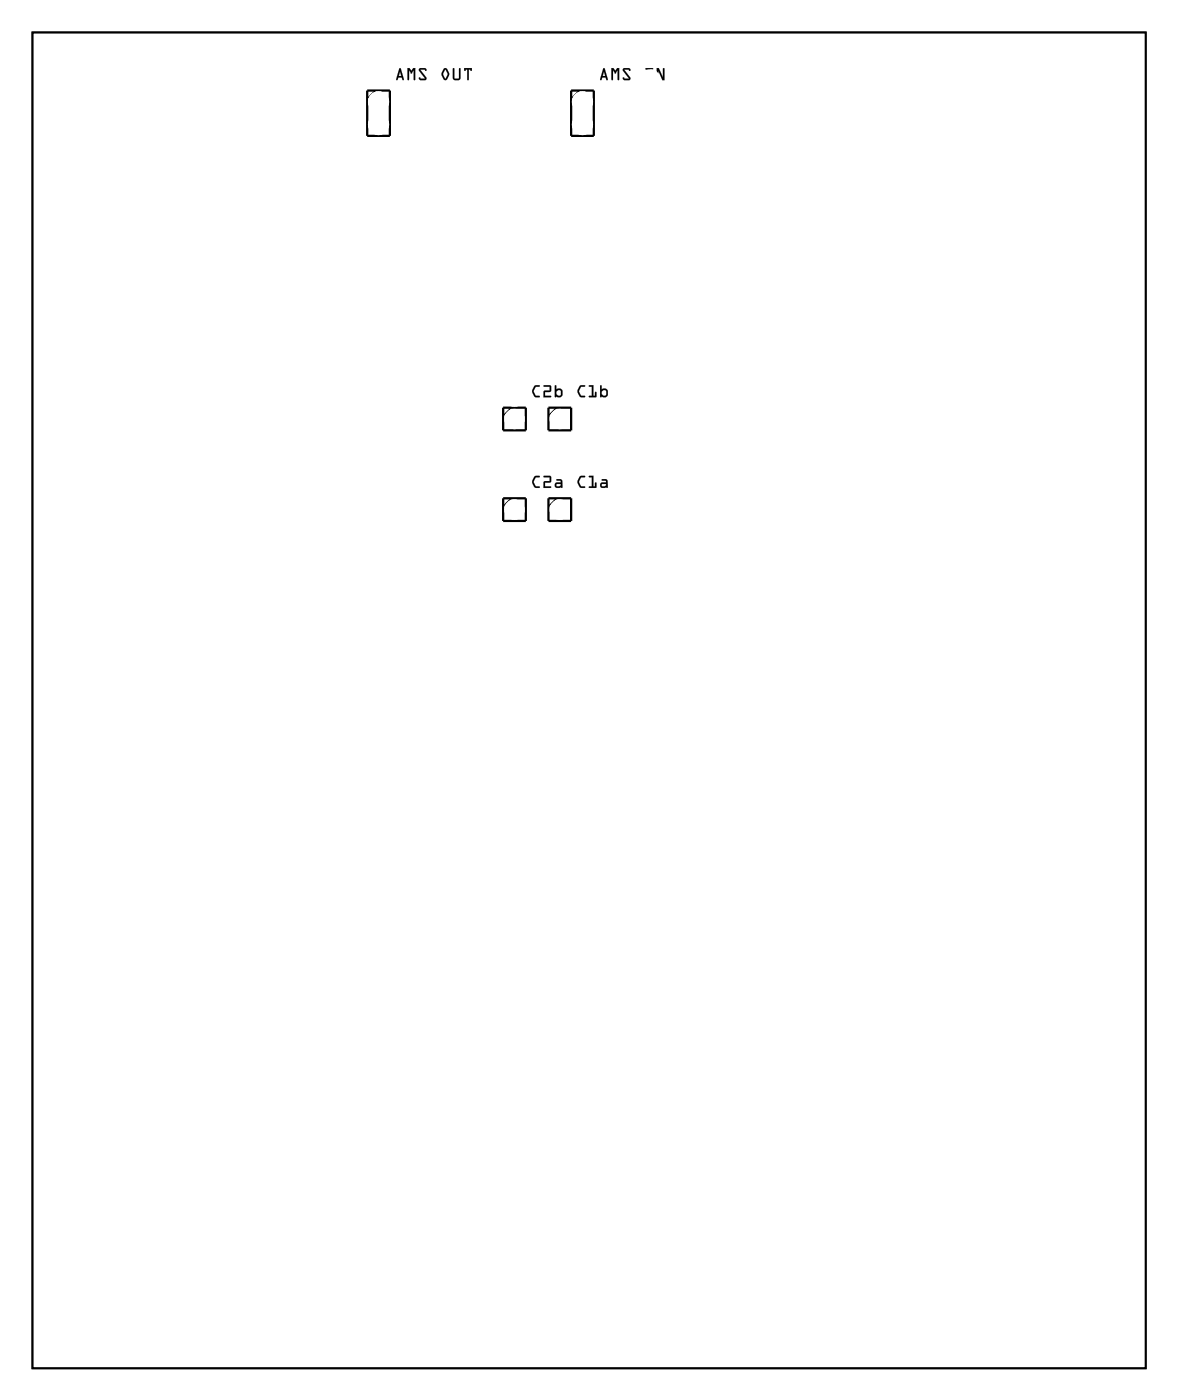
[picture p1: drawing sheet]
<svg xmlns="http://www.w3.org/2000/svg" width="132mm" height="157mm" viewBox="0 0 132 157" stroke-linecap="round" stroke-linejoin="round" font-family="sans-serif">
<path d="M3.6 3.6h124.8v149.8h-124.8z" fill="none" stroke="#000" stroke-width=".2"/>
<g fill="#000">
<path d="M3.6 3.6v149.8h124.8v-149.8zM3.6 3.6h124.8v149.8h-124.8z"/>
<path d="M44.8 7.6l.1 .1 .4 1.2-.1 .1h-.1l-.1-.3h-.4v.3l-.2-.1zM44.8 7.7l-.4 1.2 .1 .1 .1-.3h.4l.1 .2 .1 .1 .1-.1-.4-1.2zM44.8 8l-.1 .5h.3zM44.8 8l.2 .5h-.3zM45.7 7.6h.2l.2 .3 .2-.3h.3v1.3a.1 .1 0 0 1-.1 .1 .1 .1 0 0 1-.1-.1v-1l-.2 .2a.11 .11 0 0 1-.1 .2 .11 .11 0 0 1-.1-.2l-.2-.2 .1 1a.1 .1 0 0 1-.1 .1 .1 .1 0 0 1-.1-.1zM45.7 7.6v1.3l.1 .1v-.1v-1l.3 .3 .3-.4v1.1l.1 .1v-1.4h-.2l-.2 .4-.2-.4zM47 7.7l.7-.1 .1 .3a.13 .13 0 0 1-.1 0 .13 .13 0 0 1-.1-.1h-.5l.7 .9a.21 .21 0 0 1 0 .2 .21 .21 0 0 1-.2 .1h-.5l-.2-.2a.13 .13 0 0 1 .2-.1 .13 .13 0 0 1 .1 .1h.4l-.6-.8zM47 7.7v.3l.7 .8h-.5l-.2-.1v.1l.2 .2h.5l.1-.3-.7-.9h.5l.1 .1 .1-.1-.2-.2zM49.7 7.7l.2-.1 .2 .1 .3 .5-.3 .7a.24 .24 0 0 1-.4 0l-.2-.6zM49.8 7.7l-.3 .6 .2 .6a.24 .24 0 0 0 .4 0l.2-.6-.2-.5a.23 .23 0 0 0-.3-.1zM49.9 7.8l-.2 .5 .2 .5 .3-.5zM49.9 7.8h.1l.2 .5-.3 .5-.2-.5zM50.8 7.7h.1v1l.1 .1h.4v-1.1a.1 .1 0 0 1 .1-.1 .1 .1 0 0 1 .1 .1v1.1l-.1 .2h-.5l-.2-.1-.1-.2zM50.8 7.7v1.1l.1 .2h.6l.1-.3v-1l-.1-.1v.1v1.1h-.5l-.1-.1v-1zM52 7.6h.9v.3a.1 .1 0 0 1-.1 .1 .11 .11 0 0 1-.1-.2h-.1v1.1a.1 .1 0 0 1-.1 .1 .1 .1 0 0 1-.1-.1v-1.1h-.2a.11 .11 0 0 1 0 .2 .11 .11 0 0 1-.2-.1zM52 7.6l.1 .3 .1-.1h.2v1.1l.1 .1v-1.2h.2l.1 .1 .1-.3z"/>
<path d="M44.8 7.6l.1 .1 .4 1.2-.1 .1h-.1l-.1-.3h-.4v.3l-.2-.1zM44.8 8l-.1 .5h.3zM45.7 7.6h.2l.2 .3 .2-.3h.2v1.4l-.1-.1v-1l-.2 .2a.11 .11 0 0 1-.1 .2 .11 .11 0 0 1-.1-.2l-.1-.2v1l-.2 .1zM47 7.7l.6-.1 .2 .2-.1 .2-.1-.2h-.5l.7 .9-.1 .3h-.5l-.2-.2v-.1l.2 .1h.4l-.6-.8zM49.8 7.7l.1-.1 .2 .1 .2 .5-.2 .7a.23 .23 0 0 1-.4 0l-.2-.6zM49.9 7.8l-.2 .5 .2 .5 .3-.5zM50.8 7.7h.1v1l.1 .1h.4l.1-1.1v-.1l.1 .1v1l-.1 .3h-.6l-.1-.2zM52 7.6h.9l-.1 .4-.1-.1v-.1h-.1l-.1 1.2-.1-.1v-1.1h-.2v.1l-.1 .1z"/>
<path d="M67.6 7.6l.2 .1 .3 1.2v.1h-.1l-.1-.3h-.4l-.1 .3-.1-.1zM67.7 7.7l-.4 1.2 .1 .1 .1-.3h.4l.1 .2 .1 .1v-.1l-.3-1.2zM67.7 8l-.1 .5h.2zM67.7 8l.2 .5h-.4zM68.5 7.6h.3l.2 .3 .2-.3h.2v1.3a.1 .1 0 0 1-.1 .1 .1 .1 0 0 1-.1-.1v-1l-.1 .2a.11 .11 0 0 1-.1 .2 .11 .11 0 0 1-.1-.2l-.2-.2v1a.1 .1 0 0 1-.1 .1 .1 .1 0 0 1-.1-.1zM68.5 7.6l.1 1.3 .1 .1v-.1v-1l.3 .3 .2-.4v1.1l.1 .1 .1-1.4h-.2l-.2 .4-.2-.4zM69.9 7.7l.6-.1 .2 .3a.13 .13 0 0 1-.2 0 .13 .13 0 0 1-.1-.1h-.4l.6 .9a.21 .21 0 0 1 .1 .2 .21 .21 0 0 1-.2 .1h-.5l-.2-.2a.13 .13 0 0 1 .1-.1 .13 .13 0 0 1 .1 .1h.5l-.7-.8zM69.9 7.7l-.1 .3 .7 .8h-.5l-.1-.1-.1 .1 .2 .2h.6l.1-.3-.7-.9h.4l.2 .1 .1-.1-.3-.2zM72.4 7.7l.7-.1a.1 .1 0 0 1 .1 .1 .1 .1 0 0 1-.1 .1h-.2v1h.2a.1 .1 0 0 1 .1 .1 .1 .1 0 0 1-.1 .1h-.7a.1 .1 0 0 1-.1-.1 .1 .1 0 0 1 .1-.1h.3v-1h-.3zM72.4 7.7v.1h.3v1h-.3v.1l.8 .1v-.2h-.3v-1h.3v-.1zM73.6 7.6h.3l.4 1.1v-1a.1 .1 0 0 1 .1-.1 .1 .1 0 0 1 .1 .1v1.3h-.3l-.4-1.1v1a.1 .1 0 0 1-.1 .1 .1 .1 0 0 1-.1-.1zM73.6 7.6v1.3l.1 .1 .1-.1v-1l.5 1.1h.2v-1.3l-.1-.1-.1 .1v1l-.4-1.1z"/>
<path d="M67.6 7.6l.2 .1 .3 1.2v.1h-.1l-.1-.3h-.4l-.1 .3-.1-.1zM67.7 8l-.1 .5h.2zM68.5 7.6h.3l.2 .3 .2-.3h.2v1.4l-.2-.1v-1l-.1 .2a.11 .11 0 0 1-.1 .2 .11 .11 0 0 1-.1-.2l-.2-.2v1l-.1 .1zM69.9 7.7l.5-.1 .3 .2-.1 .2-.1-.2h-.5l.7 .9-.1 .3h-.6l-.2-.2 .1-.1 .1 .1h.5l-.7-.8zM72.4 7.7h.8v.1h-.3v1h.3v.2l-.8-.1v-.1h.3v-1h-.3zM73.6 7.6h.3l.4 1.1v-1l.1-.1 .1 .1v1.3h-.2l-.5-1.1v1l-.1 .1-.1-.1z"/>
<path d="M59.9 43.3l.5-.1a.1 .1 0 0 1 .1 .1 .1 .1 0 0 1-.1 .1h-.3l-.3 .5 .3 .5h.3a.1 .1 0 0 1 .1 .1 .1 .1 0 0 1-.1 .1l-.4-.1-.3-.4v-.3zM59.9 43.3l-.2 .4a.83 .83 0 0 0 .3 .8h.4h.1v-.1h-.4l-.3-.4v-.2l.3-.4h.4v-.1v-.1h-.4zM60.9 43.2h.7l.2 .1-.1 .6-.6 .1v.4h.6a.1 .1 0 0 1 .1 .1 .1 .1 0 0 1-.1 .1h-.8l.1-.8h.6v-.4h-.6zM61 43.2v.2h.6v.4h-.6l-.1 .8 .8-.1v-.1h-.6v-.4l.6-.1 .1-.6-.2-.1zM62.2 43.2h.2v.5l.4-.1 .3 .3v.4l-.2 .2-.4 .1-.1-.2a.11 .11 0 0 1-.1 .2 .1 .1 0 0 1-.1-.1zM62.2 43.2v1.3h.1l.1-.1 .2 .1h.2l.2-.2v-.5l-.2-.2-.4 .1v-.4zM62.4 43.9v.3l.2 .2 .3-.1v-.4l-.1-.1h-.2zM62.4 43.9l.2-.2 .2 .1 .1 .5-.3 .1-.2-.2z"/>
<path d="M59.9 53.4l.5-.1a.1 .1 0 0 1 .1 .1 .1 .1 0 0 1-.1 .1h-.3l-.3 .5 .3 .5h.3a.1 .1 0 0 1 .1 .1 .1 .1 0 0 1-.1 .1h-.4l-.3-.5v-.3zM59.9 53.4l-.2 .5a.83 .83 0 0 0 .3 .8h.4l.1-.1-.4-.1-.3-.4v-.2l.3-.4h.4v-.1h-.4zM60.9 53.4l.7-.1 .2 .2-.1 .6h-.6v.4h.6a.1 .1 0 0 1 .1 .1 .1 .1 0 0 1-.1 .1h-.8l.1-.7 .6-.1v-.4h-.6zM61 53.4v.1h.6v.5h-.6l-.1 .7h.8v-.1l-.6-.1v-.4h.6l.1-.6-.2-.1zM62.4 53.7h.4l.2 .1 .1 .8a.09 .09 0 0 1-.1 .1 .09 .09 0 0 1-.1-.1l-.5 .1a.32 .32 0 0 1-.2-.3 .32 .32 0 0 1 .2-.3h.5l-.1-.2h-.4zM62.4 53.8v.1l.5 .1v.1h-.5a.31 .31 0 0 0-.2 .3 .31 .31 0 0 0 .2 .3l.5-.1 .1 .1v-.7l-.1-.3zM62.4 54.3v.2h.3l.2-.1-.1-.1zM62.4 54.3h.4l.1 .1-.2 .1h-.3z"/>
<path d="M59.9 43.3l.2-.1h.4v.2h-.4l-.3 .5 .3 .5h.4v.1l-.1 .1a.6 .6 0 0 1-.7-.6v-.3zM60.9 43.2h.7l.2 .1-.1 .6-.6 .1v.4h.6v.1l-.8 .1 .1-.8h.6v-.4h-.6zM62.2 43.2h.2v.5l.4-.1 .2 .2v.5l-.2 .2h-.2l-.2-.1-.1 .1h-.1zM62.4 43.9v.3l.2 .2 .3-.1-.1-.5-.2-.1z"/>
<path d="M59.9 53.4h.2h.4v.1h-.4l-.3 .5 .3 .5h.4v.2h-.1a.6 .6 0 0 1-.7-.6v-.2zM60.9 53.4h.7l.2 .1-.1 .6h-.6v.4h.6v.2h-.8l.1-.7 .6-.1v-.4h-.6zM62.4 53.7h.5l.1 .3v.7l-.1-.1-.5 .1a.31 .31 0 0 1-.2-.3 .31 .31 0 0 1 .2-.3h.5v-.1l-.5-.1zM62.4 54.3v.2h.3l.2-.1-.1-.1z"/>
<path d="M65 53.4l.5-.1a.1 .1 0 0 1 .1 .1 .1 .1 0 0 1-.1 .1h-.4l-.2 .5 .2 .5h.4a.1 .1 0 0 1 .1 .1 .1 .1 0 0 1-.1 .1h-.5l-.2-.5-.1-.3zM65 53.4l-.2 .5a.83 .83 0 0 0 .3 .8h.4l.1-.1h-.1l-.4-.1-.2-.4v-.2l.2-.4h.4l.1-.1h-.1h-.3zM66 53.4l.5-.1v1.2h.2v-.3a.1 .1 0 0 1 .1-.1 .1 .1 0 0 1 .1 .1l-.1 .5h-.7a.1 .1 0 0 1-.1-.1 .1 .1 0 0 1 .1-.1h.2v-1h-.3zM66 53.4l.1 .1h.3v1l-.3 .1-.1 .1h.8v-.6l-.1 .1v.3h-.2v-1.1zM67.5 53.7h.4l.1 .1 .1 .8a.09 .09 0 0 1 0 .1 .09 .09 0 0 1-.1-.1l-.5 .1a.32 .32 0 0 1-.2-.3 .32 .32 0 0 1 .2-.3h.4v-.2h-.4zM67.5 53.8v.1l.4 .1 .1 .1h-.5a.31 .31 0 0 0-.2 .3 .31 .31 0 0 0 .2 .3l.5-.1 .1 .1v-.7l-.2-.3zM67.5 54.3v.2h.3l.2-.1-.1-.1zM67.5 54.3h.4l.1 .1-.2 .1h-.3z"/>
<path d="M65 43.3l.5-.1a.1 .1 0 0 1 .1 .1 .1 .1 0 0 1-.1 .1h-.4l-.2 .5 .2 .5h.4a.1 .1 0 0 1 .1 .1 .1 .1 0 0 1-.1 .1l-.5-.1-.2-.4-.1-.3zM65 43.3l-.2 .4a.83 .83 0 0 0 .3 .8h.4h.1l-.1-.1h-.4l-.2-.4v-.2l.2-.4h.4l.1-.1-.1-.1h-.3zM66 43.2h.5v1.2h.2v-.4a.1 .1 0 0 1 .1-.1 .1 .1 0 0 1 .1 .1l-.1 .5-.7 .1a.1 .1 0 0 1-.1-.1 .1 .1 0 0 1 .1-.1h.2v-1h-.3zM66 43.2l.1 .2h.3v1h-.3l-.1 .1h.8v-.6l-.1 .1v.4h-.2v-1.2zM67.3 43.2h.1v.5l.5-.1 .2 .3v.4l-.1 .2-.4 .1-.1-.2a.11 .11 0 0 1-.1 .2 .1 .1 0 0 1-.1-.1zM67.3 43.2v1.3h.1v-.1l.2 .1h.3l.2-.2v-.5l-.2-.2-.5 .1v-.4zM67.5 43.9v.3l.2 .2 .2-.1 .1-.4-.1-.1h-.2zM67.5 43.9l.1-.2 .3 .1v.5l-.2 .1-.2-.2z"/>
<path d="M65 53.4h.2h.4l-.1 .1h-.4l-.2 .5 .2 .5h.4l.1 .2h-.1a.6 .6 0 0 1-.8-.6l.1-.2zM66 53.4h.5v1.1h.2v-.4h.1v.6h-.8l.1-.2h.2v-1h-.2zM67.5 53.7h.5l.1 .3v.7l-.1-.1-.5 .1a.31 .31 0 0 1-.2-.3 .31 .31 0 0 1 .2-.3h.4v-.1l-.4-.1zM67.5 54.3v.2h.3l.2-.1-.1-.1z"/>
<path d="M65 43.3l.2-.1h.4l-.1 .2h-.4l-.2 .5 .2 .5h.4l.1 .1-.1 .1a.6 .6 0 0 1-.8-.6l.1-.3zM66 43.2h.5v1.2h.2v-.4l.1-.1v.6h-.8l.1-.1h.2v-1h-.2zM67.3 43.2h.1v.5l.5-.1 .2 .2v.5l-.2 .2h-.3l-.2-.1v.1h-.1zM67.5 43.9v.3l.2 .2 .2-.1v-.5l-.3-.1z"/>
</g>
<path d="M41.2 10.2h2.5v5h-2.5zM64 10.2h2.6v5h-2.6zM56.4 45.7h2.5v2.6h-2.5zM56.4 55.9h2.5v2.5h-2.5zM61.5 45.7h2.5v2.6h-2.5zM61.5 55.9h2.5v2.5h-2.5z" fill="none" stroke="#000" stroke-width=".25"/>
<path d="M42.1 10.2l-.9 .8M64.9 10.2l-.9 .8M57.3 45.7l-.9 .9M57.3 55.9l-.9 .9M62.4 45.7l-.9 .9M62.4 55.9l-.9 .9" fill="none" stroke="#000" stroke-width=".13"/>
<circle cx="57.7" cy="47" r=".75" fill="#fff"/>
<circle cx="57.7" cy="47" r=".75" fill="none" stroke="#fff" stroke-width=".76" stroke-linecap="butt"/>
<circle cx="57.7" cy="47" r=".75" fill="#fff"/>
<circle cx="57.7" cy="47" r=".75" fill="none" stroke="#fff" stroke-width=".76" stroke-linecap="butt"/>
<circle cx="57.7" cy="57.1" r=".75" fill="#fff"/>
<circle cx="57.7" cy="57.1" r=".75" fill="none" stroke="#fff" stroke-width=".76" stroke-linecap="butt"/>
<circle cx="57.7" cy="57.1" r=".75" fill="#fff"/>
<circle cx="57.7" cy="57.1" r=".75" fill="none" stroke="#fff" stroke-width=".76" stroke-linecap="butt"/>
<circle cx="62.8" cy="47" r=".75" fill="#fff"/>
<circle cx="62.8" cy="47" r=".75" fill="none" stroke="#fff" stroke-width=".76" stroke-linecap="butt"/>
<circle cx="62.8" cy="47" r=".75" fill="#fff"/>
<circle cx="62.8" cy="47" r=".75" fill="none" stroke="#fff" stroke-width=".76" stroke-linecap="butt"/>
<circle cx="62.8" cy="57.1" r=".75" fill="#fff"/>
<circle cx="62.8" cy="57.1" r=".75" fill="none" stroke="#fff" stroke-width=".76" stroke-linecap="butt"/>
<circle cx="62.8" cy="57.1" r=".75" fill="#fff"/>
<circle cx="62.8" cy="57.1" r=".75" fill="none" stroke="#fff" stroke-width=".76" stroke-linecap="butt"/>
<circle cx="42.4" cy="11.4" r=".8" fill="#fff"/>
<circle cx="42.4" cy="11.4" r=".8" fill="none" stroke="#fff" stroke-width=".76" stroke-linecap="butt"/>
<circle cx="42.4" cy="14" r=".8" fill="#fff"/>
<circle cx="42.4" cy="14" r=".8" fill="none" stroke="#fff" stroke-width=".76" stroke-linecap="butt"/>
<circle cx="42.4" cy="11.4" r=".8" fill="#fff"/>
<circle cx="42.4" cy="11.4" r=".8" fill="none" stroke="#fff" stroke-width=".76" stroke-linecap="butt"/>
<circle cx="42.4" cy="14" r=".8" fill="#fff"/>
<circle cx="42.4" cy="14" r=".8" fill="none" stroke="#fff" stroke-width=".76" stroke-linecap="butt"/>
<circle cx="65.3" cy="11.4" r=".8" fill="#fff"/>
<circle cx="65.3" cy="11.4" r=".8" fill="none" stroke="#fff" stroke-width=".76" stroke-linecap="butt"/>
<circle cx="65.3" cy="14" r=".8" fill="#fff"/>
<circle cx="65.3" cy="14" r=".8" fill="none" stroke="#fff" stroke-width=".76" stroke-linecap="butt"/>
<circle cx="65.3" cy="11.4" r=".8" fill="#fff"/>
<circle cx="65.3" cy="11.4" r=".8" fill="none" stroke="#fff" stroke-width=".76" stroke-linecap="butt"/>
<circle cx="65.3" cy="14" r=".8" fill="#fff"/>
<circle cx="65.3" cy="14" r=".8" fill="none" stroke="#fff" stroke-width=".76" stroke-linecap="butt"/>
<circle cx="22.1" cy="64.8" r=".7" fill="#fff"/>
<circle cx="22.1" cy="64.8" r=".7" fill="none" stroke="#fff" stroke-width=".76" stroke-linecap="butt"/>
<circle cx="12" cy="64.8" r=".7" fill="#fff"/>
<circle cx="12" cy="64.8" r=".7" fill="none" stroke="#fff" stroke-width=".76" stroke-linecap="butt"/>
<circle cx="37.4" cy="67.3" r=".7" fill="#fff"/>
<circle cx="37.4" cy="67.3" r=".7" fill="none" stroke="#fff" stroke-width=".76" stroke-linecap="butt"/>
<circle cx="27.2" cy="67.3" r=".7" fill="#fff"/>
<circle cx="27.2" cy="67.3" r=".7" fill="none" stroke="#fff" stroke-width=".76" stroke-linecap="butt"/>
<circle cx="22.1" cy="62.2" r=".7" fill="#fff"/>
<circle cx="22.1" cy="62.2" r=".7" fill="none" stroke="#fff" stroke-width=".76" stroke-linecap="butt"/>
<circle cx="12" cy="62.2" r=".7" fill="#fff"/>
<circle cx="12" cy="62.2" r=".7" fill="none" stroke="#fff" stroke-width=".76" stroke-linecap="butt"/>
<circle cx="45" cy="47" r=".7" fill="#fff"/>
<circle cx="45" cy="47" r=".7" fill="none" stroke="#fff" stroke-width=".76" stroke-linecap="butt"/>
<circle cx="34.8" cy="47" r=".7" fill="#fff"/>
<circle cx="34.8" cy="47" r=".7" fill="none" stroke="#fff" stroke-width=".76" stroke-linecap="butt"/>
<path d="M77.3 18.3h1.4v1.4h-1.4z" fill="#fff"/>
<path d="M77.3 18.3h1.4v1.4h-1.4z" fill="none" stroke="#fff" stroke-width=".76" stroke-linecap="butt"/>
<circle cx="78" cy="19" r=".7" fill="#fff"/>
<circle cx="78" cy="19" r=".7" fill="none" stroke="#fff" stroke-width=".76" stroke-linecap="butt"/>
<circle cx="75.5" cy="19" r=".7" fill="#fff"/>
<circle cx="75.5" cy="19" r=".7" fill="none" stroke="#fff" stroke-width=".76" stroke-linecap="butt"/>
<circle cx="78" cy="8.9" r=".74" fill="#fff"/>
<circle cx="78" cy="8.9" r=".74" fill="none" stroke="#fff" stroke-width=".76" stroke-linecap="butt"/>
<circle cx="72.9" cy="8.9" r=".74" fill="#fff"/>
<circle cx="72.9" cy="8.9" r=".74" fill="none" stroke="#fff" stroke-width=".76" stroke-linecap="butt"/>
<circle cx="19.6" cy="8.9" r=".74" fill="#fff"/>
<circle cx="19.6" cy="8.9" r=".74" fill="none" stroke="#fff" stroke-width=".76" stroke-linecap="butt"/>
<circle cx="14.5" cy="8.9" r=".74" fill="#fff"/>
<circle cx="14.5" cy="8.9" r=".74" fill="none" stroke="#fff" stroke-width=".76" stroke-linecap="butt"/>
<circle cx="9.4" cy="8.9" r=".74" fill="#fff"/>
<circle cx="9.4" cy="8.9" r=".74" fill="none" stroke="#fff" stroke-width=".76" stroke-linecap="butt"/>
<circle cx="34.8" cy="8.9" r=".74" fill="#fff"/>
<circle cx="34.8" cy="8.9" r=".74" fill="none" stroke="#fff" stroke-width=".76" stroke-linecap="butt"/>
<circle cx="29.7" cy="8.9" r=".74" fill="#fff"/>
<circle cx="29.7" cy="8.9" r=".74" fill="none" stroke="#fff" stroke-width=".76" stroke-linecap="butt"/>
<circle cx="24.7" cy="8.9" r=".74" fill="#fff"/>
<circle cx="24.7" cy="8.9" r=".74" fill="none" stroke="#fff" stroke-width=".76" stroke-linecap="butt"/>
<circle cx="45" cy="41.9" r=".74" fill="#fff"/>
<circle cx="45" cy="41.9" r=".74" fill="none" stroke="#fff" stroke-width=".76" stroke-linecap="butt"/>
<circle cx="42.4" cy="41.9" r=".74" fill="#fff"/>
<circle cx="42.4" cy="41.9" r=".74" fill="none" stroke="#fff" stroke-width=".76" stroke-linecap="butt"/>
<circle cx="47.5" cy="67.3" r=".74" fill="#fff"/>
<circle cx="47.5" cy="67.3" r=".74" fill="none" stroke="#fff" stroke-width=".76" stroke-linecap="butt"/>
<circle cx="45" cy="67.3" r=".74" fill="#fff"/>
<circle cx="45" cy="67.3" r=".74" fill="none" stroke="#fff" stroke-width=".76" stroke-linecap="butt"/>
<circle cx="19.6" cy="57.1" r=".74" fill="#fff"/>
<circle cx="19.6" cy="57.1" r=".74" fill="none" stroke="#fff" stroke-width=".76" stroke-linecap="butt"/>
<circle cx="14.5" cy="57.1" r=".74" fill="#fff"/>
<circle cx="14.5" cy="57.1" r=".74" fill="none" stroke="#fff" stroke-width=".76" stroke-linecap="butt"/>
<circle cx="52.6" cy="47" r=".74" fill="#fff"/>
<circle cx="52.6" cy="47" r=".74" fill="none" stroke="#fff" stroke-width=".76" stroke-linecap="butt"/>
<circle cx="47.5" cy="47" r=".74" fill="#fff"/>
<circle cx="47.5" cy="47" r=".74" fill="none" stroke="#fff" stroke-width=".76" stroke-linecap="butt"/>
<circle cx="55.1" cy="69.8" r=".55" fill="#fff"/>
<circle cx="55.1" cy="69.8" r=".55" fill="none" stroke="#fff" stroke-width="1.3" stroke-linecap="butt"/>
<circle cx="52.6" cy="69.8" r=".55" fill="#fff"/>
<circle cx="52.6" cy="69.8" r=".55" fill="none" stroke="#fff" stroke-width="1.3" stroke-linecap="butt"/>
<circle cx="55.1" cy="87.6" r=".55" fill="#fff"/>
<circle cx="55.1" cy="87.6" r=".55" fill="none" stroke="#fff" stroke-width="1.3" stroke-linecap="butt"/>
<circle cx="57.7" cy="87.6" r=".55" fill="#fff"/>
<circle cx="57.7" cy="87.6" r=".55" fill="none" stroke="#fff" stroke-width="1.3" stroke-linecap="butt"/>
<circle cx="60.2" cy="95.2" r=".55" fill="#fff"/>
<circle cx="60.2" cy="95.2" r=".55" fill="none" stroke="#fff" stroke-width="1.3" stroke-linecap="butt"/>
<circle cx="65.3" cy="95.2" r=".55" fill="#fff"/>
<circle cx="65.3" cy="95.2" r=".55" fill="none" stroke="#fff" stroke-width="1.3" stroke-linecap="butt"/>
<circle cx="45" cy="115.6" r=".55" fill="#fff"/>
<circle cx="45" cy="115.6" r=".55" fill="none" stroke="#fff" stroke-width="1.3" stroke-linecap="butt"/>
<circle cx="67.8" cy="95.2" r=".55" fill="#fff"/>
<circle cx="67.8" cy="95.2" r=".55" fill="none" stroke="#fff" stroke-width="1.3" stroke-linecap="butt"/>
<circle cx="67.8" cy="69.8" r=".55" fill="#fff"/>
<circle cx="67.8" cy="69.8" r=".55" fill="none" stroke="#fff" stroke-width="1.3" stroke-linecap="butt"/>
<circle cx="65.3" cy="69.8" r=".55" fill="#fff"/>
<circle cx="65.3" cy="69.8" r=".55" fill="none" stroke="#fff" stroke-width="1.3" stroke-linecap="butt"/>
<circle cx="62.8" cy="69.8" r=".55" fill="#fff"/>
<circle cx="62.8" cy="69.8" r=".55" fill="none" stroke="#fff" stroke-width="1.3" stroke-linecap="butt"/>
<circle cx="45" cy="118.1" r=".55" fill="#fff"/>
<circle cx="45" cy="118.1" r=".55" fill="none" stroke="#fff" stroke-width="1.3" stroke-linecap="butt"/>
<circle cx="45" cy="120.6" r=".55" fill="#fff"/>
<circle cx="45" cy="120.6" r=".55" fill="none" stroke="#fff" stroke-width="1.3" stroke-linecap="butt"/>
<circle cx="45" cy="123.2" r=".55" fill="#fff"/>
<circle cx="45" cy="123.2" r=".55" fill="none" stroke="#fff" stroke-width="1.3" stroke-linecap="butt"/>
<circle cx="45" cy="125.7" r=".55" fill="#fff"/>
<circle cx="45" cy="125.7" r=".55" fill="none" stroke="#fff" stroke-width="1.3" stroke-linecap="butt"/>
<circle cx="45" cy="128.3" r=".55" fill="#fff"/>
<circle cx="45" cy="128.3" r=".55" fill="none" stroke="#fff" stroke-width="1.3" stroke-linecap="butt"/>
<circle cx="52.6" cy="64.8" r=".55" fill="#fff"/>
<circle cx="52.6" cy="64.8" r=".55" fill="none" stroke="#fff" stroke-width="1.3" stroke-linecap="butt"/>
<circle cx="52.6" cy="67.3" r=".55" fill="#fff"/>
<circle cx="52.6" cy="67.3" r=".55" fill="none" stroke="#fff" stroke-width="1.3" stroke-linecap="butt"/>
<circle cx="60.2" cy="36.8" r=".55" fill="#fff"/>
<circle cx="60.2" cy="36.8" r=".55" fill="none" stroke="#fff" stroke-width="1.3" stroke-linecap="butt"/>
<circle cx="57.7" cy="102.9" r=".55" fill="#fff"/>
<circle cx="57.7" cy="102.9" r=".55" fill="none" stroke="#fff" stroke-width="1.3" stroke-linecap="butt"/>
<circle cx="72.9" cy="92.7" r=".55" fill="#fff"/>
<circle cx="72.9" cy="92.7" r=".55" fill="none" stroke="#fff" stroke-width="1.3" stroke-linecap="butt"/>
<circle cx="50.1" cy="102.9" r=".55" fill="#fff"/>
<circle cx="50.1" cy="102.9" r=".55" fill="none" stroke="#fff" stroke-width="1.3" stroke-linecap="butt"/>
<circle cx="80.5" cy="87.6" r=".55" fill="#fff"/>
<circle cx="80.5" cy="87.6" r=".55" fill="none" stroke="#fff" stroke-width="1.3" stroke-linecap="butt"/>
<circle cx="57.7" cy="44.4" r=".55" fill="#fff"/>
<circle cx="57.7" cy="44.4" r=".55" fill="none" stroke="#fff" stroke-width="1.3" stroke-linecap="butt"/>
<circle cx="14.5" cy="29.2" r=".55" fill="#fff"/>
<circle cx="14.5" cy="29.2" r=".55" fill="none" stroke="#fff" stroke-width="1.3" stroke-linecap="butt"/>
<circle cx="27.2" cy="31.7" r=".55" fill="#fff"/>
<circle cx="27.2" cy="31.7" r=".55" fill="none" stroke="#fff" stroke-width="1.3" stroke-linecap="butt"/>
<circle cx="9.4" cy="21.6" r=".55" fill="#fff"/>
<circle cx="9.4" cy="21.6" r=".55" fill="none" stroke="#fff" stroke-width="1.3" stroke-linecap="butt"/>
<circle cx="9.4" cy="29.2" r=".55" fill="#fff"/>
<circle cx="9.4" cy="29.2" r=".55" fill="none" stroke="#fff" stroke-width="1.3" stroke-linecap="butt"/>
<circle cx="29.7" cy="21.6" r=".55" fill="#fff"/>
<circle cx="29.7" cy="21.6" r=".55" fill="none" stroke="#fff" stroke-width="1.3" stroke-linecap="butt"/>
<circle cx="24.7" cy="21.6" r=".55" fill="#fff"/>
<circle cx="24.7" cy="21.6" r=".55" fill="none" stroke="#fff" stroke-width="1.3" stroke-linecap="butt"/>
<circle cx="55.1" cy="31.7" r=".55" fill="#fff"/>
<circle cx="55.1" cy="31.7" r=".55" fill="none" stroke="#fff" stroke-width="1.3" stroke-linecap="butt"/>
<circle cx="39.9" cy="36.8" r=".55" fill="#fff"/>
<circle cx="39.9" cy="36.8" r=".55" fill="none" stroke="#fff" stroke-width="1.3" stroke-linecap="butt"/>
<circle cx="14.5" cy="52.1" r=".55" fill="#fff"/>
<circle cx="14.5" cy="52.1" r=".55" fill="none" stroke="#fff" stroke-width="1.3" stroke-linecap="butt"/>
<circle cx="29.7" cy="36.8" r=".55" fill="#fff"/>
<circle cx="29.7" cy="36.8" r=".55" fill="none" stroke="#fff" stroke-width="1.3" stroke-linecap="butt"/>
<circle cx="34.8" cy="36.8" r=".55" fill="#fff"/>
<circle cx="34.8" cy="36.8" r=".55" fill="none" stroke="#fff" stroke-width="1.3" stroke-linecap="butt"/>
<circle cx="45" cy="62.2" r=".55" fill="#fff"/>
<circle cx="45" cy="62.2" r=".55" fill="none" stroke="#fff" stroke-width="1.3" stroke-linecap="butt"/>
<circle cx="45" cy="36.8" r=".55" fill="#fff"/>
<circle cx="45" cy="36.8" r=".55" fill="none" stroke="#fff" stroke-width="1.3" stroke-linecap="butt"/>
<circle cx="50.1" cy="36.8" r=".55" fill="#fff"/>
<circle cx="50.1" cy="36.8" r=".55" fill="none" stroke="#fff" stroke-width="1.3" stroke-linecap="butt"/>
<circle cx="80.5" cy="34.3" r=".55" fill="#fff"/>
<circle cx="80.5" cy="34.3" r=".55" fill="none" stroke="#fff" stroke-width="1.3" stroke-linecap="butt"/>
<circle cx="72.9" cy="47" r=".55" fill="#fff"/>
<circle cx="72.9" cy="47" r=".55" fill="none" stroke="#fff" stroke-width="1.3" stroke-linecap="butt"/>
<circle cx="80.5" cy="29.2" r=".55" fill="#fff"/>
<circle cx="80.5" cy="29.2" r=".55" fill="none" stroke="#fff" stroke-width="1.3" stroke-linecap="butt"/>
<circle cx="70.4" cy="24.1" r=".55" fill="#fff"/>
<circle cx="70.4" cy="24.1" r=".55" fill="none" stroke="#fff" stroke-width="1.3" stroke-linecap="butt"/>
<circle cx="80.5" cy="24.1" r=".55" fill="#fff"/>
<circle cx="80.5" cy="24.1" r=".55" fill="none" stroke="#fff" stroke-width="1.3" stroke-linecap="butt"/>
<circle cx="50.1" cy="44.4" r=".55" fill="#fff"/>
<circle cx="50.1" cy="44.4" r=".55" fill="none" stroke="#fff" stroke-width="1.3" stroke-linecap="butt"/>
<circle cx="29.7" cy="49.5" r=".55" fill="#fff"/>
<circle cx="29.7" cy="49.5" r=".55" fill="none" stroke="#fff" stroke-width="1.3" stroke-linecap="butt"/>
<circle cx="24.7" cy="44.4" r=".55" fill="#fff"/>
<circle cx="24.7" cy="44.4" r=".55" fill="none" stroke="#fff" stroke-width="1.3" stroke-linecap="butt"/>
<circle cx="67.8" cy="64.8" r=".55" fill="#fff"/>
<circle cx="67.8" cy="64.8" r=".55" fill="none" stroke="#fff" stroke-width="1.3" stroke-linecap="butt"/>
<circle cx="45" cy="69.8" r=".55" fill="#fff"/>
<circle cx="45" cy="69.8" r=".55" fill="none" stroke="#fff" stroke-width="1.3" stroke-linecap="butt"/>
<circle cx="50.1" cy="69.8" r=".55" fill="#fff"/>
<circle cx="50.1" cy="69.8" r=".55" fill="none" stroke="#fff" stroke-width="1.3" stroke-linecap="butt"/>
<circle cx="52.6" cy="59.7" r=".74" fill="#fff"/>
<circle cx="52.6" cy="59.7" r=".74" fill="none" stroke="#fff" stroke-width=".76" stroke-linecap="butt"/>
<circle cx="37.4" cy="72.4" r=".74" fill="#fff"/>
<circle cx="37.4" cy="72.4" r=".74" fill="none" stroke="#fff" stroke-width=".76" stroke-linecap="butt"/>
<circle cx="39.9" cy="72.4" r=".74" fill="#fff"/>
<circle cx="39.9" cy="72.4" r=".74" fill="none" stroke="#fff" stroke-width=".76" stroke-linecap="butt"/>
<circle cx="42.4" cy="72.4" r=".74" fill="#fff"/>
<circle cx="42.4" cy="72.4" r=".74" fill="none" stroke="#fff" stroke-width=".76" stroke-linecap="butt"/>
<circle cx="65.3" cy="85.1" r=".74" fill="#fff"/>
<circle cx="65.3" cy="85.1" r=".74" fill="none" stroke="#fff" stroke-width=".76" stroke-linecap="butt"/>
<circle cx="62.8" cy="85.1" r=".74" fill="#fff"/>
<circle cx="62.8" cy="85.1" r=".74" fill="none" stroke="#fff" stroke-width=".76" stroke-linecap="butt"/>
<circle cx="60.2" cy="85.1" r=".74" fill="#fff"/>
<circle cx="60.2" cy="85.1" r=".74" fill="none" stroke="#fff" stroke-width=".76" stroke-linecap="butt"/>
<circle cx="37.4" cy="41.9" r=".7" fill="#fff"/>
<circle cx="37.4" cy="41.9" r=".7" fill="none" stroke="#fff" stroke-width=".76" stroke-linecap="butt"/>
<circle cx="27.2" cy="41.9" r=".7" fill="#fff"/>
<circle cx="27.2" cy="41.9" r=".7" fill="none" stroke="#fff" stroke-width=".76" stroke-linecap="butt"/>
<circle cx="22.1" cy="41.9" r=".7" fill="#fff"/>
<circle cx="22.1" cy="41.9" r=".7" fill="none" stroke="#fff" stroke-width=".76" stroke-linecap="butt"/>
<circle cx="12" cy="41.9" r=".7" fill="#fff"/>
<circle cx="12" cy="41.9" r=".7" fill="none" stroke="#fff" stroke-width=".76" stroke-linecap="butt"/>
<circle cx="60.2" cy="115.6" r=".7" fill="#fff"/>
<circle cx="60.2" cy="115.6" r=".7" fill="none" stroke="#fff" stroke-width=".76" stroke-linecap="butt"/>
<circle cx="50.1" cy="115.6" r=".7" fill="#fff"/>
<circle cx="50.1" cy="115.6" r=".7" fill="none" stroke="#fff" stroke-width=".76" stroke-linecap="butt"/>
<circle cx="39.9" cy="118.1" r=".7" fill="#fff"/>
<circle cx="39.9" cy="118.1" r=".7" fill="none" stroke="#fff" stroke-width=".76" stroke-linecap="butt"/>
<circle cx="29.7" cy="118.1" r=".7" fill="#fff"/>
<circle cx="29.7" cy="118.1" r=".7" fill="none" stroke="#fff" stroke-width=".76" stroke-linecap="butt"/>
<circle cx="39.9" cy="120.6" r=".7" fill="#fff"/>
<circle cx="39.9" cy="120.6" r=".7" fill="none" stroke="#fff" stroke-width=".76" stroke-linecap="butt"/>
<circle cx="29.7" cy="120.6" r=".7" fill="#fff"/>
<circle cx="29.7" cy="120.6" r=".7" fill="none" stroke="#fff" stroke-width=".76" stroke-linecap="butt"/>
<circle cx="39.9" cy="123.2" r=".7" fill="#fff"/>
<circle cx="39.9" cy="123.2" r=".7" fill="none" stroke="#fff" stroke-width=".76" stroke-linecap="butt"/>
<circle cx="29.7" cy="123.2" r=".7" fill="#fff"/>
<circle cx="29.7" cy="123.2" r=".7" fill="none" stroke="#fff" stroke-width=".76" stroke-linecap="butt"/>
<circle cx="39.9" cy="125.7" r=".7" fill="#fff"/>
<circle cx="39.9" cy="125.7" r=".7" fill="none" stroke="#fff" stroke-width=".76" stroke-linecap="butt"/>
<circle cx="29.7" cy="125.7" r=".7" fill="#fff"/>
<circle cx="29.7" cy="125.7" r=".7" fill="none" stroke="#fff" stroke-width=".76" stroke-linecap="butt"/>
<circle cx="39.9" cy="128.3" r=".7" fill="#fff"/>
<circle cx="39.9" cy="128.3" r=".7" fill="none" stroke="#fff" stroke-width=".76" stroke-linecap="butt"/>
<circle cx="29.7" cy="128.3" r=".7" fill="#fff"/>
<circle cx="29.7" cy="128.3" r=".7" fill="none" stroke="#fff" stroke-width=".76" stroke-linecap="butt"/>
<circle cx="60.2" cy="118.1" r=".7" fill="#fff"/>
<circle cx="60.2" cy="118.1" r=".7" fill="none" stroke="#fff" stroke-width=".76" stroke-linecap="butt"/>
<circle cx="50.1" cy="118.1" r=".7" fill="#fff"/>
<circle cx="50.1" cy="118.1" r=".7" fill="none" stroke="#fff" stroke-width=".76" stroke-linecap="butt"/>
<circle cx="60.2" cy="120.6" r=".7" fill="#fff"/>
<circle cx="60.2" cy="120.6" r=".7" fill="none" stroke="#fff" stroke-width=".76" stroke-linecap="butt"/>
<circle cx="50.1" cy="120.6" r=".7" fill="#fff"/>
<circle cx="50.1" cy="120.6" r=".7" fill="none" stroke="#fff" stroke-width=".76" stroke-linecap="butt"/>
<circle cx="60.2" cy="123.2" r=".7" fill="#fff"/>
<circle cx="60.2" cy="123.2" r=".7" fill="none" stroke="#fff" stroke-width=".76" stroke-linecap="butt"/>
<circle cx="50.1" cy="123.2" r=".7" fill="#fff"/>
<circle cx="50.1" cy="123.2" r=".7" fill="none" stroke="#fff" stroke-width=".76" stroke-linecap="butt"/>
<circle cx="60.2" cy="125.7" r=".7" fill="#fff"/>
<circle cx="60.2" cy="125.7" r=".7" fill="none" stroke="#fff" stroke-width=".76" stroke-linecap="butt"/>
<circle cx="50.1" cy="125.7" r=".7" fill="#fff"/>
<circle cx="50.1" cy="125.7" r=".7" fill="none" stroke="#fff" stroke-width=".76" stroke-linecap="butt"/>
<circle cx="60.2" cy="128.3" r=".7" fill="#fff"/>
<circle cx="60.2" cy="128.3" r=".7" fill="none" stroke="#fff" stroke-width=".76" stroke-linecap="butt"/>
<circle cx="50.1" cy="128.3" r=".7" fill="#fff"/>
<circle cx="50.1" cy="128.3" r=".7" fill="none" stroke="#fff" stroke-width=".76" stroke-linecap="butt"/>
<circle cx="19.5" cy="130.8" r=".84" fill="#fff"/>
<circle cx="19.5" cy="130.8" r=".84" fill="none" stroke="#fff" stroke-width=".73" stroke-linecap="butt"/>
<circle cx="14.5" cy="130.8" r=".84" fill="#fff"/>
<circle cx="14.5" cy="130.8" r=".84" fill="none" stroke="#fff" stroke-width=".73" stroke-linecap="butt"/>
<circle cx="14.5" cy="118.3" r=".84" fill="#fff"/>
<circle cx="14.5" cy="118.3" r=".84" fill="none" stroke="#fff" stroke-width=".73" stroke-linecap="butt"/>
<circle cx="19.5" cy="118.3" r=".84" fill="#fff"/>
<circle cx="19.5" cy="118.3" r=".84" fill="none" stroke="#fff" stroke-width=".73" stroke-linecap="butt"/>
<circle cx="19.5" cy="107.9" r=".84" fill="#fff"/>
<circle cx="19.5" cy="107.9" r=".84" fill="none" stroke="#fff" stroke-width=".73" stroke-linecap="butt"/>
<circle cx="14.5" cy="107.9" r=".84" fill="#fff"/>
<circle cx="14.5" cy="107.9" r=".84" fill="none" stroke="#fff" stroke-width=".73" stroke-linecap="butt"/>
<circle cx="14.5" cy="95.4" r=".84" fill="#fff"/>
<circle cx="14.5" cy="95.4" r=".84" fill="none" stroke="#fff" stroke-width=".73" stroke-linecap="butt"/>
<circle cx="19.5" cy="95.4" r=".84" fill="#fff"/>
<circle cx="19.5" cy="95.4" r=".84" fill="none" stroke="#fff" stroke-width=".73" stroke-linecap="butt"/>
<circle cx="19.5" cy="85.1" r=".84" fill="#fff"/>
<circle cx="19.5" cy="85.1" r=".84" fill="none" stroke="#fff" stroke-width=".73" stroke-linecap="butt"/>
<circle cx="14.5" cy="85.1" r=".84" fill="#fff"/>
<circle cx="14.5" cy="85.1" r=".84" fill="none" stroke="#fff" stroke-width=".73" stroke-linecap="butt"/>
<circle cx="14.5" cy="72.6" r=".84" fill="#fff"/>
<circle cx="14.5" cy="72.6" r=".84" fill="none" stroke="#fff" stroke-width=".73" stroke-linecap="butt"/>
<circle cx="19.5" cy="72.6" r=".84" fill="#fff"/>
<circle cx="19.5" cy="72.6" r=".84" fill="none" stroke="#fff" stroke-width=".73" stroke-linecap="butt"/>
<circle cx="44.8" cy="141" r=".84" fill="#fff"/>
<circle cx="44.8" cy="141" r=".84" fill="none" stroke="#fff" stroke-width=".73" stroke-linecap="butt"/>
<circle cx="44.8" cy="146" r=".84" fill="#fff"/>
<circle cx="44.8" cy="146" r=".84" fill="none" stroke="#fff" stroke-width=".73" stroke-linecap="butt"/>
<circle cx="32.3" cy="146" r=".84" fill="#fff"/>
<circle cx="32.3" cy="146" r=".84" fill="none" stroke="#fff" stroke-width=".73" stroke-linecap="butt"/>
<circle cx="32.3" cy="141" r=".84" fill="#fff"/>
<circle cx="32.3" cy="141" r=".84" fill="none" stroke="#fff" stroke-width=".73" stroke-linecap="butt"/>
<circle cx="70.2" cy="141" r=".84" fill="#fff"/>
<circle cx="70.2" cy="141" r=".84" fill="none" stroke="#fff" stroke-width=".73" stroke-linecap="butt"/>
<circle cx="70.2" cy="146" r=".84" fill="#fff"/>
<circle cx="70.2" cy="146" r=".84" fill="none" stroke="#fff" stroke-width=".73" stroke-linecap="butt"/>
<circle cx="57.7" cy="146" r=".84" fill="#fff"/>
<circle cx="57.7" cy="146" r=".84" fill="none" stroke="#fff" stroke-width=".73" stroke-linecap="butt"/>
<circle cx="57.7" cy="141" r=".84" fill="#fff"/>
<circle cx="57.7" cy="141" r=".84" fill="none" stroke="#fff" stroke-width=".73" stroke-linecap="butt"/>
<circle cx="77.6" cy="130.8" r=".8" fill="#fff"/>
<circle cx="77.6" cy="130.8" r=".8" fill="none" stroke="#fff" stroke-width=".76" stroke-linecap="butt"/>
<circle cx="77.7" cy="128.3" r=".8" fill="#fff"/>
<circle cx="77.7" cy="128.3" r=".8" fill="none" stroke="#fff" stroke-width=".76" stroke-linecap="butt"/>
<circle cx="77.7" cy="125.7" r=".8" fill="#fff"/>
<circle cx="77.7" cy="125.7" r=".8" fill="none" stroke="#fff" stroke-width=".76" stroke-linecap="butt"/>
<circle cx="77.7" cy="123.2" r=".8" fill="#fff"/>
<circle cx="77.7" cy="123.2" r=".8" fill="none" stroke="#fff" stroke-width=".76" stroke-linecap="butt"/>
<circle cx="77.7" cy="120.6" r=".8" fill="#fff"/>
<circle cx="77.7" cy="120.6" r=".8" fill="none" stroke="#fff" stroke-width=".76" stroke-linecap="butt"/>
<circle cx="77.8" cy="118.1" r=".8" fill="#fff"/>
<circle cx="77.8" cy="118.1" r=".8" fill="none" stroke="#fff" stroke-width=".76" stroke-linecap="butt"/>
<circle cx="77.8" cy="115.6" r=".8" fill="#fff"/>
<circle cx="77.8" cy="115.6" r=".8" fill="none" stroke="#fff" stroke-width=".76" stroke-linecap="butt"/>
<circle cx="77.8" cy="113" r=".8" fill="#fff"/>
<circle cx="77.8" cy="113" r=".8" fill="none" stroke="#fff" stroke-width=".76" stroke-linecap="butt"/>
<circle cx="77.9" cy="110.5" r=".8" fill="#fff"/>
<circle cx="77.9" cy="110.5" r=".8" fill="none" stroke="#fff" stroke-width=".76" stroke-linecap="butt"/>
<circle cx="77.9" cy="107.9" r=".8" fill="#fff"/>
<circle cx="77.9" cy="107.9" r=".8" fill="none" stroke="#fff" stroke-width=".76" stroke-linecap="butt"/>
<circle cx="77.9" cy="105.4" r=".8" fill="#fff"/>
<circle cx="77.9" cy="105.4" r=".8" fill="none" stroke="#fff" stroke-width=".76" stroke-linecap="butt"/>
<circle cx="78" cy="102.9" r=".8" fill="#fff"/>
<circle cx="78" cy="102.9" r=".8" fill="none" stroke="#fff" stroke-width=".76" stroke-linecap="butt"/>
<circle cx="78" cy="100.3" r=".8" fill="#fff"/>
<circle cx="78" cy="100.3" r=".8" fill="none" stroke="#fff" stroke-width=".76" stroke-linecap="butt"/>
<circle cx="78" cy="97.8" r=".8" fill="#fff"/>
<circle cx="78" cy="97.8" r=".8" fill="none" stroke="#fff" stroke-width=".76" stroke-linecap="butt"/>
<circle cx="78.1" cy="95.2" r=".8" fill="#fff"/>
<circle cx="78.1" cy="95.2" r=".8" fill="none" stroke="#fff" stroke-width=".76" stroke-linecap="butt"/>
<circle cx="78.1" cy="92.7" r=".8" fill="#fff"/>
<circle cx="78.1" cy="92.7" r=".8" fill="none" stroke="#fff" stroke-width=".76" stroke-linecap="butt"/>
<path d="M29 61.5h1.5v1.5h-1.5z" fill="#fff"/>
<path d="M29 61.5h1.5v1.5h-1.5z" fill="none" stroke="#fff" stroke-width=".69" stroke-linecap="butt"/>
<circle cx="29.7" cy="62.3" r=".73" fill="#fff"/>
<circle cx="29.7" cy="62.3" r=".73" fill="none" stroke="#fff" stroke-width=".69" stroke-linecap="butt"/>
<circle cx="27.2" cy="62.3" r=".73" fill="#fff"/>
<circle cx="27.2" cy="62.3" r=".73" fill="none" stroke="#fff" stroke-width=".69" stroke-linecap="butt"/>
<circle cx="29.7" cy="59.7" r=".73" fill="#fff"/>
<circle cx="29.7" cy="59.7" r=".73" fill="none" stroke="#fff" stroke-width=".69" stroke-linecap="butt"/>
<circle cx="27.2" cy="59.7" r=".73" fill="#fff"/>
<circle cx="27.2" cy="59.7" r=".73" fill="none" stroke="#fff" stroke-width=".69" stroke-linecap="butt"/>
<circle cx="29.7" cy="57.2" r=".73" fill="#fff"/>
<circle cx="29.7" cy="57.2" r=".73" fill="none" stroke="#fff" stroke-width=".69" stroke-linecap="butt"/>
<circle cx="27.2" cy="57.2" r=".73" fill="#fff"/>
<circle cx="27.2" cy="57.2" r=".73" fill="none" stroke="#fff" stroke-width=".69" stroke-linecap="butt"/>
<path d="M29 53.9h1.5v1.4h-1.5z" fill="#fff"/>
<path d="M29 53.9h1.5v1.4h-1.5z" fill="none" stroke="#fff" stroke-width=".69" stroke-linecap="butt"/>
<circle cx="29.7" cy="54.6" r=".73" fill="#fff"/>
<circle cx="29.7" cy="54.6" r=".73" fill="none" stroke="#fff" stroke-width=".69" stroke-linecap="butt"/>
<circle cx="27.2" cy="54.6" r=".73" fill="#fff"/>
<circle cx="27.2" cy="54.6" r=".73" fill="none" stroke="#fff" stroke-width=".69" stroke-linecap="butt"/>
<circle cx="22.1" cy="90.2" r=".7" fill="#fff"/>
<circle cx="22.1" cy="90.2" r=".7" fill="none" stroke="#fff" stroke-width=".76" stroke-linecap="butt"/>
<circle cx="12" cy="90.2" r=".7" fill="#fff"/>
<circle cx="12" cy="90.2" r=".7" fill="none" stroke="#fff" stroke-width=".76" stroke-linecap="butt"/>
<circle cx="22.1" cy="113" r=".7" fill="#fff"/>
<circle cx="22.1" cy="113" r=".7" fill="none" stroke="#fff" stroke-width=".76" stroke-linecap="butt"/>
<circle cx="12" cy="113" r=".7" fill="#fff"/>
<circle cx="12" cy="113" r=".7" fill="none" stroke="#fff" stroke-width=".76" stroke-linecap="butt"/>
<circle cx="14.5" cy="146" r=".7" fill="#fff"/>
<circle cx="14.5" cy="146" r=".7" fill="none" stroke="#fff" stroke-width=".76" stroke-linecap="butt"/>
<circle cx="14.5" cy="135.9" r=".7" fill="#fff"/>
<circle cx="14.5" cy="135.9" r=".7" fill="none" stroke="#fff" stroke-width=".76" stroke-linecap="butt"/>
<circle cx="50.1" cy="148.6" r=".7" fill="#fff"/>
<circle cx="50.1" cy="148.6" r=".7" fill="none" stroke="#fff" stroke-width=".76" stroke-linecap="butt"/>
<circle cx="50.1" cy="138.4" r=".7" fill="#fff"/>
<circle cx="50.1" cy="138.4" r=".7" fill="none" stroke="#fff" stroke-width=".76" stroke-linecap="butt"/>
<circle cx="78" cy="138.4" r=".7" fill="#fff"/>
<circle cx="78" cy="138.4" r=".7" fill="none" stroke="#fff" stroke-width=".76" stroke-linecap="butt"/>
<circle cx="78" cy="148.6" r=".7" fill="#fff"/>
<circle cx="78" cy="148.6" r=".7" fill="none" stroke="#fff" stroke-width=".76" stroke-linecap="butt"/>
<circle cx="57.8" cy="62.2" r=".65" fill="#fff"/>
<circle cx="57.8" cy="62.2" r=".65" fill="none" stroke="#fff" stroke-width=".75" stroke-linecap="butt"/>
<circle cx="62.8" cy="62.2" r=".65" fill="#fff"/>
<circle cx="62.8" cy="62.2" r=".65" fill="none" stroke="#fff" stroke-width=".75" stroke-linecap="butt"/>
<path d="M36.7 74.2h1.4v1.4h-1.4z" fill="#fff"/>
<path d="M36.7 74.2h1.4v1.4h-1.4z" fill="none" stroke="#fff" stroke-width=".76" stroke-linecap="butt"/>
<circle cx="37.4" cy="74.9" r=".7" fill="#fff"/>
<circle cx="37.4" cy="74.9" r=".7" fill="none" stroke="#fff" stroke-width=".76" stroke-linecap="butt"/>
<circle cx="37.4" cy="82.5" r=".7" fill="#fff"/>
<circle cx="37.4" cy="82.5" r=".7" fill="none" stroke="#fff" stroke-width=".76" stroke-linecap="butt"/>
<circle cx="39.9" cy="74.9" r=".7" fill="#fff"/>
<circle cx="39.9" cy="74.9" r=".7" fill="none" stroke="#fff" stroke-width=".76" stroke-linecap="butt"/>
<circle cx="39.9" cy="82.5" r=".7" fill="#fff"/>
<circle cx="39.9" cy="82.5" r=".7" fill="none" stroke="#fff" stroke-width=".76" stroke-linecap="butt"/>
<circle cx="42.4" cy="74.9" r=".7" fill="#fff"/>
<circle cx="42.4" cy="74.9" r=".7" fill="none" stroke="#fff" stroke-width=".76" stroke-linecap="butt"/>
<circle cx="42.4" cy="82.5" r=".7" fill="#fff"/>
<circle cx="42.4" cy="82.5" r=".7" fill="none" stroke="#fff" stroke-width=".76" stroke-linecap="butt"/>
<circle cx="45" cy="74.9" r=".7" fill="#fff"/>
<circle cx="45" cy="74.9" r=".7" fill="none" stroke="#fff" stroke-width=".76" stroke-linecap="butt"/>
<circle cx="45" cy="82.5" r=".7" fill="#fff"/>
<circle cx="45" cy="82.5" r=".7" fill="none" stroke="#fff" stroke-width=".76" stroke-linecap="butt"/>
<circle cx="47.5" cy="74.9" r=".7" fill="#fff"/>
<circle cx="47.5" cy="74.9" r=".7" fill="none" stroke="#fff" stroke-width=".76" stroke-linecap="butt"/>
<circle cx="47.5" cy="82.5" r=".7" fill="#fff"/>
<circle cx="47.5" cy="82.5" r=".7" fill="none" stroke="#fff" stroke-width=".76" stroke-linecap="butt"/>
<circle cx="50.1" cy="74.9" r=".7" fill="#fff"/>
<circle cx="50.1" cy="74.9" r=".7" fill="none" stroke="#fff" stroke-width=".76" stroke-linecap="butt"/>
<circle cx="50.1" cy="82.5" r=".7" fill="#fff"/>
<circle cx="50.1" cy="82.5" r=".7" fill="none" stroke="#fff" stroke-width=".76" stroke-linecap="butt"/>
<circle cx="52.6" cy="74.9" r=".7" fill="#fff"/>
<circle cx="52.6" cy="74.9" r=".7" fill="none" stroke="#fff" stroke-width=".76" stroke-linecap="butt"/>
<circle cx="52.6" cy="82.5" r=".7" fill="#fff"/>
<circle cx="52.6" cy="82.5" r=".7" fill="none" stroke="#fff" stroke-width=".76" stroke-linecap="butt"/>
<circle cx="55.1" cy="74.9" r=".7" fill="#fff"/>
<circle cx="55.1" cy="74.9" r=".7" fill="none" stroke="#fff" stroke-width=".76" stroke-linecap="butt"/>
<circle cx="55.1" cy="82.5" r=".7" fill="#fff"/>
<circle cx="55.1" cy="82.5" r=".7" fill="none" stroke="#fff" stroke-width=".76" stroke-linecap="butt"/>
<circle cx="57.7" cy="74.9" r=".7" fill="#fff"/>
<circle cx="57.7" cy="74.9" r=".7" fill="none" stroke="#fff" stroke-width=".76" stroke-linecap="butt"/>
<circle cx="57.7" cy="82.5" r=".7" fill="#fff"/>
<circle cx="57.7" cy="82.5" r=".7" fill="none" stroke="#fff" stroke-width=".76" stroke-linecap="butt"/>
<circle cx="60.2" cy="74.9" r=".7" fill="#fff"/>
<circle cx="60.2" cy="74.9" r=".7" fill="none" stroke="#fff" stroke-width=".76" stroke-linecap="butt"/>
<circle cx="60.2" cy="82.5" r=".7" fill="#fff"/>
<circle cx="60.2" cy="82.5" r=".7" fill="none" stroke="#fff" stroke-width=".76" stroke-linecap="butt"/>
<circle cx="62.8" cy="74.9" r=".7" fill="#fff"/>
<circle cx="62.8" cy="74.9" r=".7" fill="none" stroke="#fff" stroke-width=".76" stroke-linecap="butt"/>
<circle cx="62.8" cy="82.5" r=".7" fill="#fff"/>
<circle cx="62.8" cy="82.5" r=".7" fill="none" stroke="#fff" stroke-width=".76" stroke-linecap="butt"/>
<circle cx="65.3" cy="74.9" r=".7" fill="#fff"/>
<circle cx="65.3" cy="74.9" r=".7" fill="none" stroke="#fff" stroke-width=".76" stroke-linecap="butt"/>
<circle cx="65.3" cy="82.5" r=".7" fill="#fff"/>
<circle cx="65.3" cy="82.5" r=".7" fill="none" stroke="#fff" stroke-width=".76" stroke-linecap="butt"/>
<circle cx="67.8" cy="74.9" r=".7" fill="#fff"/>
<circle cx="67.8" cy="74.9" r=".7" fill="none" stroke="#fff" stroke-width=".76" stroke-linecap="butt"/>
<circle cx="67.8" cy="82.5" r=".7" fill="#fff"/>
<circle cx="67.8" cy="82.5" r=".7" fill="none" stroke="#fff" stroke-width=".76" stroke-linecap="butt"/>
<circle cx="70.4" cy="74.9" r=".7" fill="#fff"/>
<circle cx="70.4" cy="74.9" r=".7" fill="none" stroke="#fff" stroke-width=".76" stroke-linecap="butt"/>
<circle cx="70.4" cy="82.5" r=".7" fill="#fff"/>
<circle cx="70.4" cy="82.5" r=".7" fill="none" stroke="#fff" stroke-width=".76" stroke-linecap="butt"/>
<circle cx="34.8" cy="16.5" r=".7" fill="#fff"/>
<circle cx="34.8" cy="16.5" r=".7" fill="none" stroke="#fff" stroke-width=".76" stroke-linecap="butt"/>
<circle cx="24.7" cy="16.5" r=".7" fill="#fff"/>
<circle cx="24.7" cy="16.5" r=".7" fill="none" stroke="#fff" stroke-width=".76" stroke-linecap="butt"/>
</svg>
